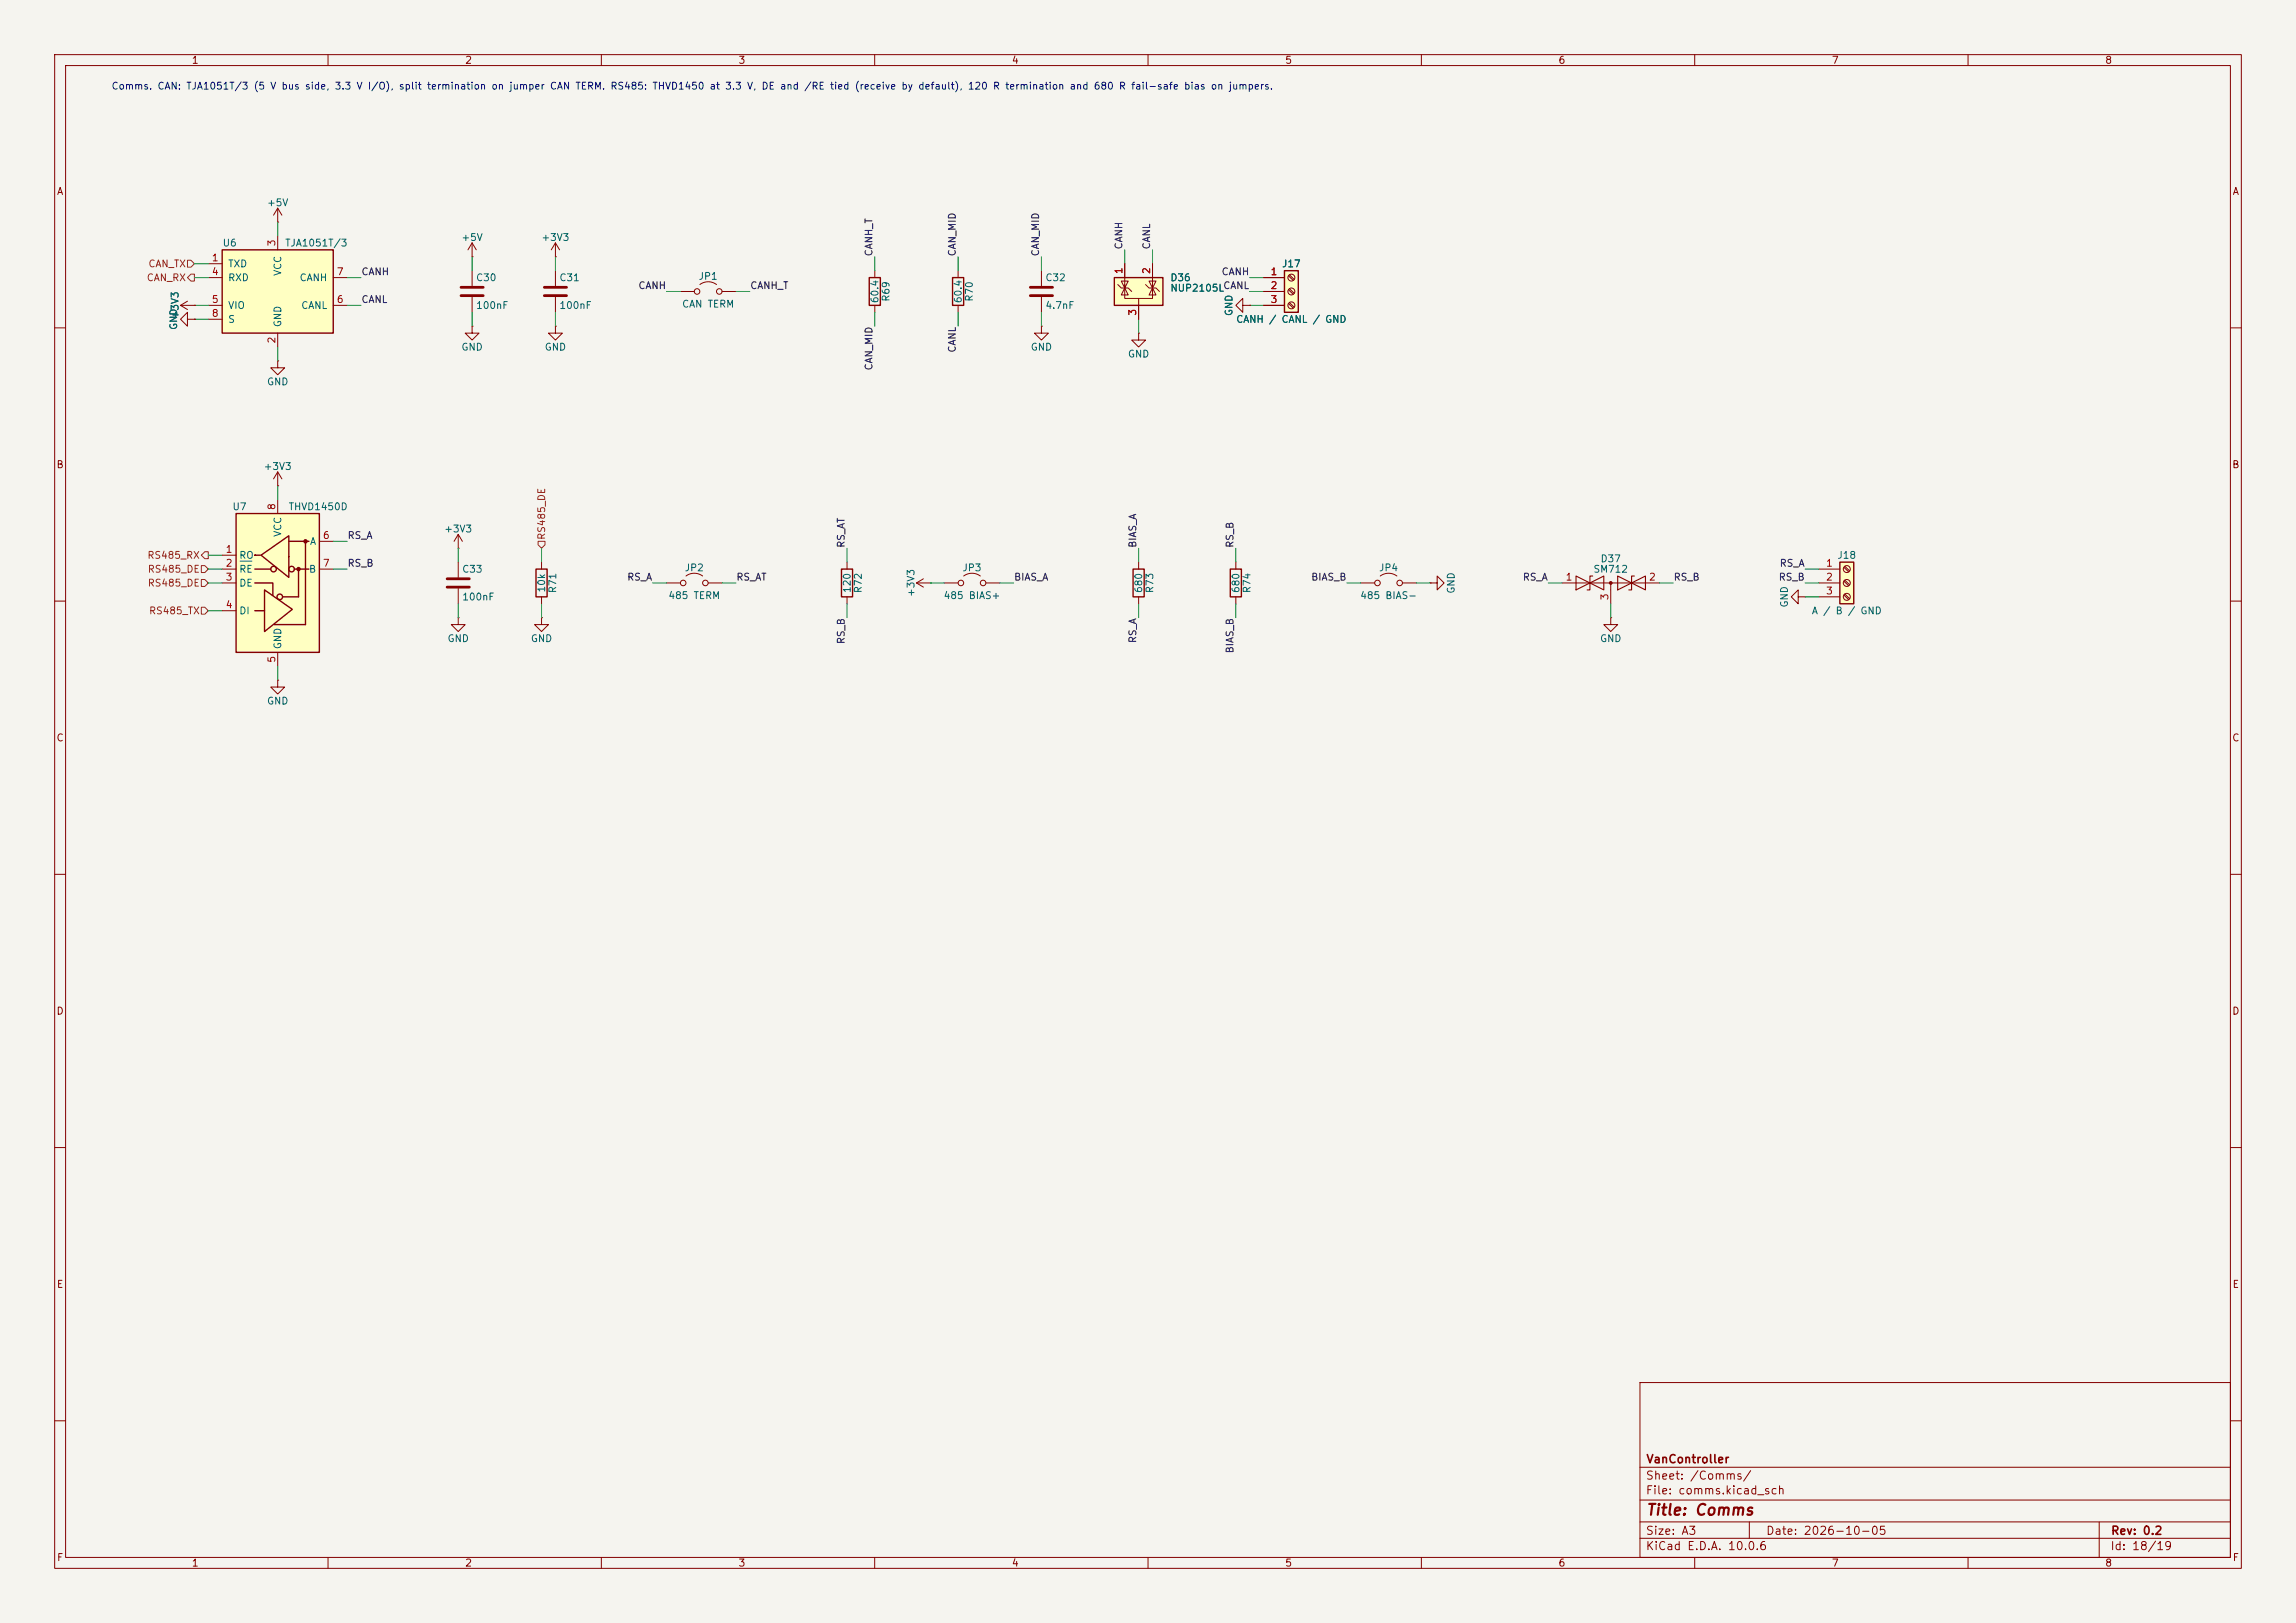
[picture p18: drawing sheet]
<svg xmlns="http://www.w3.org/2000/svg" width="420mm" height="297mm" viewBox="0 0 420 297" stroke-linecap="round" stroke-linejoin="round" font-family="sans-serif">
<defs><g id="words">
<text font-size="2" fill="#840000" x="301" y="277.8">Title: Comms</text>
<g font-size="1.5" fill="#840000">
<text x="301" y="268.1">VanController</text>
<text x="300.9" y="273.8">File: comms.kicad_sch</text>
<text x="300.9" y="271.1">Sheet: /Comms/</text>
<text x="300.9" y="281.2">Size: A3</text>
<text x="322.9" y="281.2">Date: 2026-10-05</text>
<text x="386" y="281.2">Rev: 0.2</text>
<text x="300.9" y="284">KiCad E.D.A. 10.0.6</text>
<text x="385.9" y="284">Id: 18/19</text>
</g>
<g font-size="1.3" fill="#840000">
<text x="35" y="12">1</text>
<text x="85" y="12">2</text>
<text x="135" y="12">3</text>
<text x="185" y="12">4</text>
<text x="235" y="12">5</text>
<text x="285" y="12">6</text>
<text x="335" y="12">7</text>
<text x="385" y="12">8</text>
<text x="10.3" y="36">A</text>
<text x="408.3" y="36">A</text>
<text x="10.2" y="86">B</text>
<text x="408.2" y="86">B</text>
<text x="10.2" y="136">C</text>
<text x="408.2" y="136">C</text>
<text x="10.2" y="186">D</text>
<text x="408.2" y="186">D</text>
<text x="10.3" y="236">E</text>
<text x="408.3" y="236">E</text>
<text x="10.3" y="286">F</text>
<text x="35" y="287">1</text>
<text x="85" y="287">2</text>
<text x="135" y="287">3</text>
<text x="185" y="287">4</text>
<text x="235" y="287">5</text>
<text x="285" y="287">6</text>
<text x="335" y="287">7</text>
<text x="385" y="287">8</text>
<text x="408.3" y="286">F</text>
</g>
<text font-size="1.3" fill="#0000c2" x="20.3" y="16.7">Comms. CAN: TJA1051T/3 (5 V bus side, 3.3 V I/O), split termination on jumper CAN TERM. RS485: THVD1450 at 3.3 V, DE and /RE tied (receive by default), 120 R termination and 680 R fail-safe bias on jumpers.</text>
<g font-size="1.3" fill="#006464">
<text x="48.7" y="38">+5V</text>
<text x="40.6" y="45.4">U6</text>
<text x="52.1" y="45.4">TJA1051T/3</text>
<text x="84.3" y="44.4">+5V</text>
<text x="98.9" y="44.4">+3V3</text>
<text x="41.6" y="49.2">TXD</text>
<text x="41.6" y="51.8">RXD</text>
<text x="51.8" y="50.6" transform="rotate(-90 51.8 50.6)">VCC</text>
<text x="54.7" y="51.8">CANH</text>
<text x="87" y="51.8">C30</text>
<text x="102.2" y="51.8">C31</text>
<text x="127.7" y="51.5">JP1</text>
<text x="191.1" y="51.8">C32</text>
<text x="214" y="51.8">D36</text>
<text x="214" y="53.7">NUP2105L</text>
<text x="234.4" y="49.2">J17</text>
<text x="33" y="58.5" transform="rotate(-90 33 58.5)">+3V3</text>
<text x="41.6" y="56.8">VIO</text>
<text x="41.6" y="59.4">S</text>
<text x="51.8" y="60" transform="rotate(-90 51.8 60)">GND</text>
<text x="55" y="56.8">CANL</text>
<text x="87" y="56.8">100nF</text>
<text x="102.2" y="56.8">100nF</text>
<text x="124.7" y="56.6">CAN TERM</text>
<text x="161" y="55.6" transform="rotate(-90 161 55.6)">60.4</text>
<text x="163" y="55.3" transform="rotate(-90 163 55.3)">R69</text>
<text x="176.2" y="55.6" transform="rotate(-90 176.2 55.6)">60.4</text>
<text x="178.3" y="55.3" transform="rotate(-90 178.3 55.3)">R70</text>
<text x="191.1" y="56.8">4.7nF</text>
<text x="225.8" y="57.9" transform="rotate(-90 225.8 57.9)">GND</text>
<text x="226" y="59.4">CANH / CANL / GND</text>
<text x="32.7" y="60.5" transform="rotate(-90 32.7 60.5)">GND</text>
<text x="84.3" y="64.5">GND</text>
<text x="99.5" y="64.5">GND</text>
<text x="188.4" y="64.5">GND</text>
<text x="206.2" y="65.7">GND</text>
<text x="48.7" y="70.8">GND</text>
<text x="48.1" y="86.3">+3V3</text>
<text x="42.4" y="93.7">U7</text>
<text x="52.7" y="93.7">THVD1450D</text>
<text x="51.8" y="98.3" transform="rotate(-90 51.8 98.3)">VCC</text>
<text x="56.6" y="100">A</text>
<text x="81.2" y="97.7">+3V3</text>
<text x="43.7" y="102.6">RO</text>
<text x="43.7" y="105.1">RE</text>
<text x="43.7" y="107.6">DE</text>
<text x="56.4" y="105.1">B</text>
<text x="84.4" y="105.1">C33</text>
<text x="125.1" y="104.8">JP2</text>
<text x="175.9" y="104.8">JP3</text>
<text x="252.1" y="104.8">JP4</text>
<text x="291.4" y="105.1">SM712</text>
<text x="292.7" y="103.2">D37</text>
<text x="336" y="102.6">J18</text>
<text x="43.7" y="112.7">DI</text>
<text x="84.4" y="110.2">100nF</text>
<text x="100" y="108.5" transform="rotate(-90 100 108.5)">10k</text>
<text x="102.1" y="108.7" transform="rotate(-90 102.1 108.7)">R71</text>
<text x="122.2" y="109.9">485 TERM</text>
<text x="155.9" y="108.6" transform="rotate(-90 155.9 108.6)">120</text>
<text x="157.9" y="108.7" transform="rotate(-90 157.9 108.7)">R72</text>
<text x="167.6" y="109.3" transform="rotate(-90 167.6 109.3)">+3V3</text>
<text x="172.5" y="109.9">485 BIAS+</text>
<text x="209.2" y="108.6" transform="rotate(-90 209.2 108.6)">680</text>
<text x="211.3" y="108.7" transform="rotate(-90 211.3 108.7)">R73</text>
<text x="227" y="108.6" transform="rotate(-90 227 108.6)">680</text>
<text x="229.1" y="108.7" transform="rotate(-90 229.1 108.7)">R74</text>
<text x="248.7" y="109.9">485 BIAS-</text>
<text x="266.4" y="108.7" transform="rotate(-90 266.4 108.7)">GND</text>
<text x="327.4" y="111.3" transform="rotate(-90 327.4 111.3)">GND</text>
<text x="331.3" y="112.7">A / B / GND</text>
<text x="51.8" y="118.9" transform="rotate(-90 51.8 118.9)">GND</text>
<text x="81.8" y="117.8">GND</text>
<text x="97" y="117.8">GND</text>
<text x="292.6" y="117.8">GND</text>
<text x="48.7" y="129.2">GND</text>
</g>
<g font-size="1.3" fill="#a90000">
<text x="50.7" y="45.2" transform="rotate(-90 50.7 45.2)">3</text>
<text x="38.6" y="48.1">1</text>
<text x="38.6" y="50.7">4</text>
<text x="61.5" y="50.7">7</text>
<text x="205.6" y="50.3" transform="rotate(-90 205.6 50.3)">1</text>
<text x="210.7" y="50.3" transform="rotate(-90 210.7 50.3)">2</text>
<text x="232.3" y="50.7">1</text>
<text x="232.3" y="53.2">2</text>
<text x="38.6" y="55.7">5</text>
<text x="38.6" y="58.3">8</text>
<text x="61.5" y="55.7">6</text>
<text x="208.1" y="57.9" transform="rotate(-90 208.1 57.9)">3</text>
<text x="232.3" y="55.7">3</text>
<text x="50.7" y="63" transform="rotate(-90 50.7 63)">2</text>
<text x="50.7" y="93.4" transform="rotate(-90 50.7 93.4)">8</text>
<text x="41.2" y="101.5">1</text>
<text x="59" y="98.9">6</text>
<text x="41.2" y="104">2</text>
<text x="41.2" y="106.5">3</text>
<text x="59" y="104">7</text>
<text x="286.3" y="106.5">1</text>
<text x="301.5" y="106.5">2</text>
<text x="333.9" y="104">1</text>
<text x="333.9" y="106.5">2</text>
<text x="41.2" y="111.6">4</text>
<text x="294.5" y="110" transform="rotate(-90 294.5 110)">3</text>
<text x="333.9" y="109.1">3</text>
<text x="50.7" y="121.4" transform="rotate(-90 50.7 121.4)">5</text>
</g>
<g font-size="1.3" fill="#0f0f0f">
<text x="159.9" y="47" transform="rotate(-90 159.9 47)">CANH_T</text>
<text x="175.1" y="47" transform="rotate(-90 175.1 47)">CAN_MID</text>
<text x="190.4" y="47" transform="rotate(-90 190.4 47)">CAN_MID</text>
<text x="205.6" y="45.7" transform="rotate(-90 205.6 45.7)">CANH</text>
<text x="210.7" y="45.7" transform="rotate(-90 210.7 45.7)">CANL</text>
<text x="66" y="50.7">CANH</text>
<text x="116.7" y="53.2">CANH</text>
<text x="137.1" y="53.2">CANH_T</text>
<text x="223.4" y="50.7">CANH</text>
<text x="223.7" y="53.2">CANL</text>
<text x="66" y="55.8">CANL</text>
<text x="175.1" y="64.6" transform="rotate(-90 175.1 64.6)">CANL</text>
<text x="159.9" y="67.9" transform="rotate(-90 159.9 67.9)">CAN_MID</text>
<text x="63.5" y="98.9">RS_A</text>
<text x="154.8" y="100.4" transform="rotate(-90 154.8 100.4)">RS_AT</text>
<text x="208.2" y="100.4" transform="rotate(-90 208.2 100.4)">BIAS_A</text>
<text x="225.9" y="100.4" transform="rotate(-90 225.9 100.4)">RS_B</text>
<text x="63.5" y="104">RS_B</text>
<text x="114.6" y="106.6">RS_A</text>
<text x="134.6" y="106.6">RS_AT</text>
<text x="185.4" y="106.6">BIAS_A</text>
<text x="239.7" y="106.6">BIAS_B</text>
<text x="278.4" y="106.6">RS_A</text>
<text x="306" y="106.6">RS_B</text>
<text x="325.3" y="106.6">RS_B</text>
<text x="325.4" y="104">RS_A</text>
<text x="154.8" y="118" transform="rotate(-90 154.8 118)">RS_B</text>
<text x="208.2" y="117.8" transform="rotate(-90 208.2 117.8)">RS_A</text>
<text x="225.9" y="119.7" transform="rotate(-90 225.9 119.7)">BIAS_B</text>
</g>
<g font-size="1.3" fill="#725600">
<text x="26.7" y="51.8">CAN_RX</text>
<text x="27" y="49.2">CAN_TX</text>
<text x="100" y="98.9" transform="rotate(-90 100 98.9)">RS485_DE</text>
<text x="26.9" y="102.6">RS485_RX</text>
<text x="26.9" y="105.1">RS485_DE</text>
<text x="26.9" y="107.6">RS485_DE</text>
<text x="27.2" y="112.7">RS485_TX</text>
</g>
</g></defs>
<path d="M0 0h420v297h-420z" fill="#f5f4ef" stroke="#f5f4ef" stroke-width=".18"/>
<g fill="none" stroke="#840000" stroke-width=".18">
<path d="M10 10h400v277h-400zM12 12h396v273h-396zM60 10v2M110 10v2M160 10v2M210 10v2M260 10v2M310 10v2M360 10v2M190.5 59.7v1.3h1.3l-1.3 1.2-1.3-1.2h1.3M190.5 59.7h.1M10 60h2"/>
<path d="M208.3 61v1.2h1.2l-1.2 1.3-1.3-1.3h1.3M208.3 61h.1M408 60h2M10 110h2M226.1 102.9v1.2M226.1 109.2v1.3M408 110h2M10 160h2M408 160h2M10 210h2M408 210h2M300 253h108v32h-108z"/>
<path d="M10 260h2M300 278.5h108M300 274.5h108M300 268.5h108M320 278.5v3M384 278.5v6.5M408 260h2M60 285v2M110 285v2M160 285v2M210 285v2M260 285v2"/>
<path d="M300 281.5h108M310 285v2M360 285v2"/>
</g>
<path d="M225 104.1h2.1v5.1h-2.1z" fill="none" stroke="#840000" stroke-width=".25"/>
<path d="M234.9 49.5h2.6v7.7h-2.6z" fill="#ffffc2"/>
<path d="M234.9 49.5h2.6v7.7h-2.6z" fill="none" stroke="#840000" stroke-width=".25"/>
<g fill="none" stroke="#840000" stroke-width=".18">
<path d="M50.8 38.1l-.8 1.3M50.8 38.1l.8 1.3M50.8 38.1v2.5M50.8 40.6h.1M86.4 47h.1M86.4 44.5l-.8 1.2M86.4 44.5l.7 1.2M86.4 44.5v2.5M101.6 47h.1M101.6 44.5l-.8 1.2M101.6 44.5l.8 1.2M101.6 44.5v2.5"/>
<path d="M231.1 50.8h3.8M231.1 53.3h3.8M231.1 55.9h3.8M235.7 50.5l.9 .8M235.7 53l.9 .8M235.7 55.5l.9 .9M235.9 50.3l.8 .8M235.9 52.8l.8 .9M235.9 55.4l.8 .8M99.1 113v1.3h1.2l-1.2 1.3-1.3-1.3h1.3M99.1 113h.1M121.9 106.7h2.6"/>
<path d="M125.5 105.4a2.54 2.54 0 0 1 3 0M129.5 106.7h2.6"/>
<circle cx="236.2" cy="50.8" r=".63"/>
<circle cx="236.2" cy="53.3" r=".63"/>
<circle cx="236.2" cy="55.9" r=".63"/>
<circle cx="125" cy="106.7" r=".51"/>
<circle cx="129" cy="106.7" r=".51"/>
</g>
<path d="M203.8 50.8h8.9v5.1h-8.9z" fill="#ffffc2"/>
<path d="M159 50.8h2v5.1h-2zM203.8 50.8h8.9v5.1h-8.9zM98 104.1h2.1v5.1h-2.1zM153.9 104.1h2.1v5.1h-2.1z" fill="none" stroke="#840000" stroke-width=".25"/>
<g fill="none" stroke="#840000" stroke-width=".18">
<path d="M33 55.9l1.3 .7M33 55.9h2.6M34.3 58.4v-1.2l-1.3 1.2 1.3 1.3v-1.3h1.3M34.3 55.1l-1.3 .8M35.6 55.9h.1M35.6 58.4h.1M160 49.5v1.3M160 55.9v1.3M204.5 52.1l.6 .6h1.3l.6 .6M205.7 52.7v1.9h5.1v-1.9M205.7 52.7l.7 1.3h-1.3zM205.7 52.1v.6l.7-1.3h-1.3l.6 1.3"/>
<path d="M205.7 48.3v4.4M208.3 54.6v3.8M209.5 52.1l.7 .6h1.3l.6 .6M210.2 51.4h1.3l-.7 1.3zM210.8 52.7l.7 1.3h-1.3zM210.8 48.3v4.4M50.8 66v1.3h1.3l-1.3 1.3-1.3-1.3h1.3M50.8 66h.1M83.8 97.8l-.7 1.3M83.8 97.8l.8 1.3M83.8 97.8v2.5M83.8 113v1.3h1.3l-1.3 1.3-1.3-1.3h1.3"/>
<path d="M83.8 113h.1M83.8 100.3h.1M99.1 102.9v1.2M99.1 109.2v1.3M154.9 102.9v1.2M154.9 109.2v1.3M285.7 106.7h17.8M294.6 106.7v3.8"/>
</g>
<path d="M288.3 105.4v2.6l5.1-2.6v2.6zM291.3 105.4h-.5v2.6h-.5M295.9 105.4l5.1 2.6v-2.6l-5.1 2.6zM299 105.4h-.6v2.6h-.5" fill="none" stroke="#840000" stroke-width=".2"/>
<circle cx="294.6" cy="106.7" r=".25" fill="#840000" stroke="#840000" stroke-width=".18"/>
<path d="M40.6 45.7h20.4v15.3h-20.4z" fill="#ffffc2"/>
<path d="M40.6 45.7h20.4v15.3h-20.4z" fill="none" stroke="#840000" stroke-width=".25"/>
<g fill="none" stroke="#840000" stroke-width=".18">
<path d="M38.1 48.3h2.5M38.1 50.8h2.5M38.1 55.9h2.5M38.1 58.4h2.5M50.8 43.2v2.5M61 50.8h2.5M61 55.9h2.5M101.6 49.5v2.8M101.6 54.4v2.8M124.5 53.3h2.5M128 52.1a2.54 2.54 0 0 1 3.1 0M132.1 53.3h2.5"/>
<path d="M227.3 55.9v-1.3l-1.2 1.3 1.2 1.3v-1.3h1.3M228.6 55.9h.1M50.8 61v2.5M83.8 102.9v2.8M83.8 107.7v2.8"/>
<circle cx="127.5" cy="53.3" r=".51"/>
<circle cx="131.6" cy="53.3" r=".51"/>
</g>
<path d="M99.6 52.6h4M99.6 54.1h4M81.8 105.9h4.1M81.8 107.4h4.1" fill="none" stroke="#840000" stroke-width=".51"/>
<path d="M43.2 94h15.2v25.4h-15.2z" fill="#ffffc2"/>
<g fill="none" stroke="#840000" stroke-width=".25">
<path d="M43.2 94h15.2v25.4h-15.2zM52.8 99.1h3.7M55.9 99.1v15.2h-5.7M46.6 106.7h3.3v2.3M46.6 104.1h2.9M46.6 111.8h1.7M46.7 101.6h-.1h1M47.8 101.6l5-3.6v7.7zM48.4 108l5.1 3.5-5.1 4.1zM53.8 104.1h2.7M54.6 104.1v5.1h-2.9"/>
<circle cx="50" cy="104.1" r=".51"/>
<circle cx="51.2" cy="109.2" r=".51"/>
<circle cx="53.3" cy="104.1" r=".51"/>
</g>
<g fill="#840000" stroke="#840000" stroke-width=".25">
<circle cx="54.6" cy="104.1" r=".28"/>
<circle cx="55.9" cy="99.1" r=".28"/>
</g>
<g fill="none" stroke="#840000" stroke-width=".18">
<path d="M86.4 59.7v1.3h1.2l-1.2 1.2-1.3-1.2h1.3M86.4 59.7h.1M86.4 49.5v2.8M86.4 54.4v2.8M101.6 59.7v1.3h1.3l-1.3 1.2-1.3-1.2h1.3M101.6 59.7h.1M50.8 88.9h.1M50.8 86.4v2.5M50.8 91.4v2.6M50.8 86.4l-.8 1.2M50.8 86.4l.8 1.2M58.4 99.1h2.6"/>
<path d="M40.6 101.6h2.6M40.6 104.1h2.6M40.6 106.7h2.6M40.6 111.8h2.6M50.8 119.4v2.5M58.4 104.1h2.6M248.9 106.7h2.6M252.5 105.4a2.54 2.54 0 0 1 3 0M256.5 106.7h2.6M261.6 106.7h1.3v-1.3l1.3 1.3-1.3 1.3v-1.3M261.6 106.7h.1M328.9 109.2v-1.2l-1.2 1.2 1.2 1.3v-1.3h1.3"/>
<path d="M330.2 109.2h.1M50.8 124.5v1.2h1.3l-1.3 1.3-1.3-1.3h1.3M50.8 124.5h.1"/>
<circle cx="252" cy="106.7" r=".51"/>
<circle cx="256" cy="106.7" r=".51"/>
</g>
<path d="M43.9 102.7h2.2" fill="none" stroke="#006464" stroke-width=".18"/>
<path d="M84.3 52.6h4.1M84.3 54.1h4.1" fill="none" stroke="#840000" stroke-width=".51"/>
<path d="M336.5 102.9h2.6v7.6h-2.6z" fill="#ffffc2"/>
<path d="M174.2 50.8h2.1v5.1h-2.1zM207.3 104.1h2v5.1h-2zM336.5 102.9h2.6v7.6h-2.6z" fill="none" stroke="#840000" stroke-width=".25"/>
<g fill="none" stroke="#840000" stroke-width=".18">
<path d="M35.6 55.9h.1M35.6 58.4h.1M175.3 49.5v1.3M175.3 55.9v1.3M190.5 49.5v2.8M190.5 54.4v2.8M205.7 48.3v2.5M208.3 55.9v2.5M210.8 48.3v2.5M228.6 55.9h.1M231.1 50.8h3.8M231.1 53.3h3.8"/>
<path d="M231.1 55.9h3.8M167.6 106.7h2.6M167.6 106.7l1.3 .7M168.9 105.9l-1.3 .8M170.2 106.7h.1M172.7 106.7h2.6M176.3 105.4a2.54 2.54 0 0 1 3 0M180.3 106.7h2.6M208.3 102.9v1.2M208.3 109.2v1.3M294.6 113v1.3h1.3l-1.3 1.3-1.2-1.3h1.2M294.6 113h.1"/>
<path d="M332.7 104.1h3.8M332.7 106.7h3.8M332.7 109.2h3.8M337.3 103.8l.9 .8M337.3 106.3l.9 .9M337.3 108.9l.9 .8M337.5 103.6l.8 .9M337.5 106.2l.8 .8M337.5 108.7l.8 .9"/>
<circle cx="175.8" cy="106.7" r=".51"/>
<circle cx="179.8" cy="106.7" r=".51"/>
<circle cx="337.8" cy="106.7" r=".63"/>
<circle cx="337.8" cy="109.2" r=".63"/>
<circle cx="337.8" cy="104.1" r=".63"/>
</g>
<path d="M188.5 52.6h4M188.5 54.1h4" fill="none" stroke="#840000" stroke-width=".51"/>
<path d="M34.3 47.6h.6l.7 .7-.7 .6h-.6zM34.9 50.2h.7v1.2h-.7l-.6-.6zM98.4 99.1h1.3v.6l-.6 .6-.7-.6zM36.8 103.5h.7l.6 .6-.6 .7h-.7zM36.8 106h.7l.6 .7-.6 .6h-.7zM36.8 111.1h.7l.6 .7-.6 .6h-.7zM37.5 101h.6v1.2h-.6l-.7-.6z" fill="none" stroke="#725600" stroke-width=".18"/>
<g fill="none" stroke="#009600" stroke-width=".18">
<path d="M35.6 58.4h2.5M35.6 50.8h2.5M35.6 55.9h2.5M35.6 48.3h2.5M50.8 40.6v2.6M63.5 50.8h2.5M63.5 55.9h2.5M86.4 47v2.5M86.4 57.2v2.5M101.6 47v2.5M101.6 57.2v2.5M121.9 53.3h2.6"/>
<path d="M134.6 53.3h2.6M160 47v2.5M160 57.2v2.5M175.3 47v2.5M175.3 57.2v2.5M190.5 47v2.5M190.5 57.2v2.5M205.7 45.7v2.6M208.3 58.4v2.6M210.8 45.7v2.6M228.6 50.8h2.5M228.6 53.3h2.5"/>
<path d="M228.6 55.9h2.5M50.8 63.5v2.5M50.8 88.9v2.5M61 99.1h2.5M38.1 101.6h2.5M38.1 104.1h2.5M38.1 106.7h2.5M38.1 111.8h2.5M61 104.1h2.5M83.8 100.3v2.6M83.8 110.5v2.5M99.1 100.3v2.6"/>
<path d="M99.1 110.5v2.5M119.4 106.7h2.5M132.1 106.7h2.5M154.9 100.3v2.6M154.9 110.5v2.5M170.2 106.7h2.5M182.9 106.7h2.5M208.3 100.3v2.6M208.3 110.5v2.5M226.1 100.3v2.6M226.1 110.5v2.5M246.4 106.7h2.5"/>
<path d="M259.1 106.7h2.5M283.2 106.7h2.5M294.6 110.5v2.5M303.5 106.7h2.6M330.2 109.2h2.5M330.2 104.1h2.5M330.2 106.7h2.5M50.8 121.9v2.6"/>
</g>
<use href="#words"/>
</svg>
